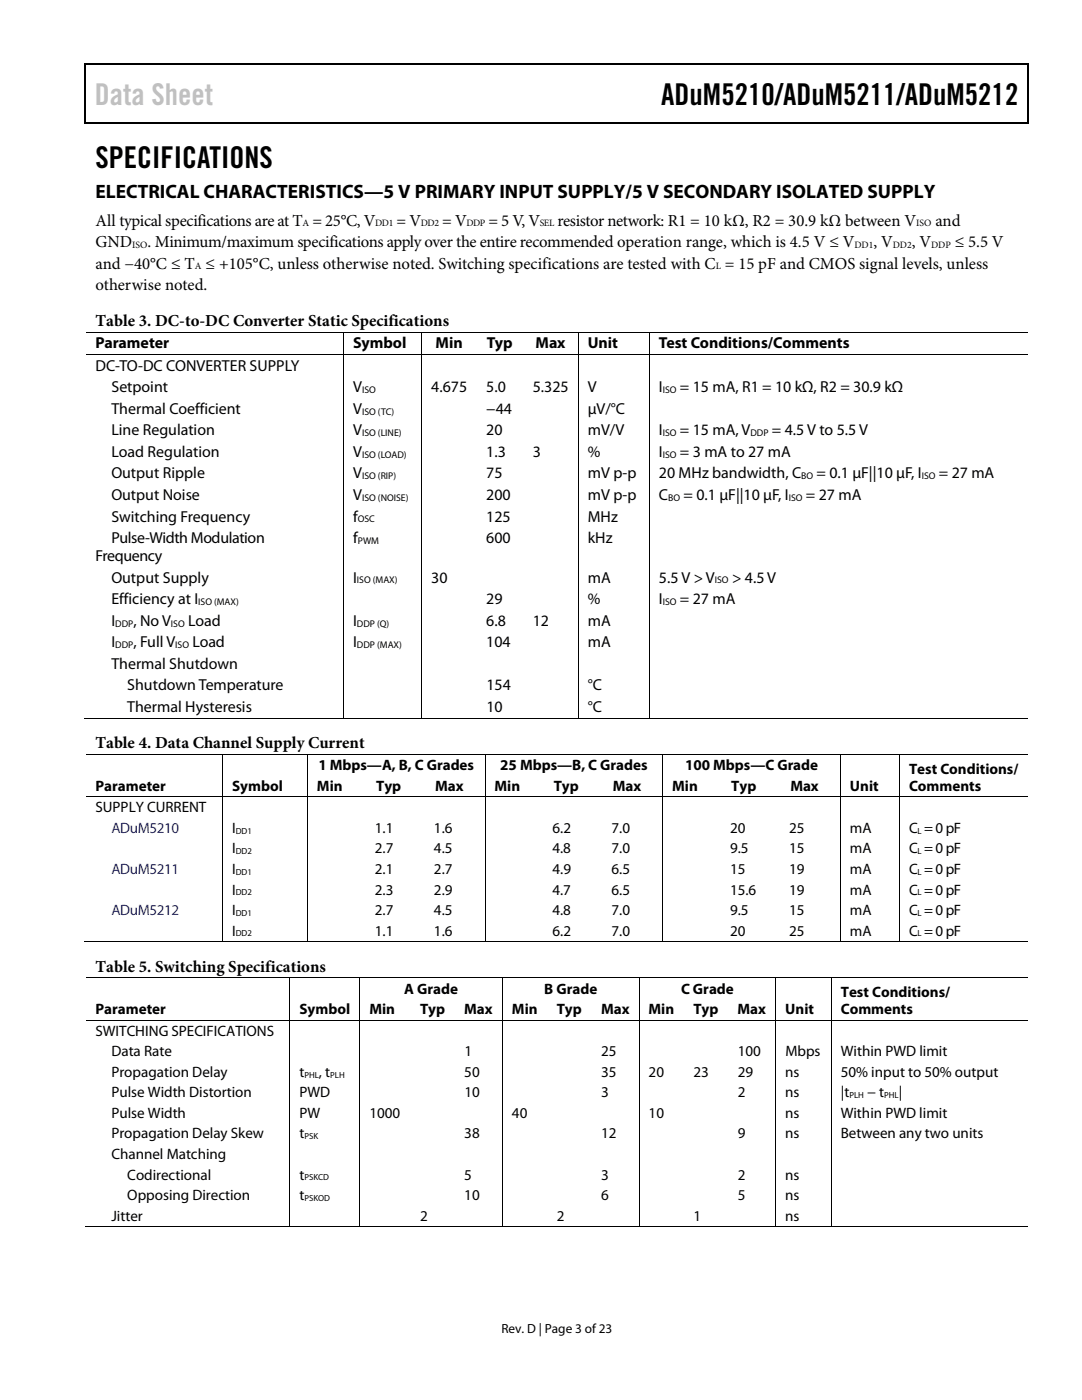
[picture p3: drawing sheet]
<svg xmlns="http://www.w3.org/2000/svg" width="216mm" height="279mm" viewBox="0 0 216 279" stroke-linecap="round" stroke-linejoin="round" font-family="sans-serif">
<defs><g id="words">
<text font-size="6" fill="#c0c0c0" x="18.9" y="21">Data Sheet</text>
<g font-size="6">
<text x="132" y="21">ADuM5210/ADuM5211/ADuM5212</text>
<text x="19" y="33.6">SPECIFICATIONS</text>
</g>
<text font-size="3.9" x="19" y="39.6">ELECTRICAL CHARACTERISTICS—5 V PRIMARY INPUT SUPPLY/5 V SECONDARY ISOLATED SUPPLY</text>
<g font-size="3.3">
<text x="19" y="45">All typical specifications are at T = 25°C, V</text>
<text x="79.1" y="45">= V</text>
<text x="88.2" y="45">= V</text>
<text x="97.5" y="45">= 5 V, V</text>
<text x="111.2" y="45">resistor network: R1 = 10 kΩ, R2 = 30.9 kΩ between V</text>
<text x="186.6" y="45">and</text>
<text x="19" y="53.6">and −40°C ≤ T ≤ +105°C, unless otherwise noted. Switching specifications are tested with C = 15 pF and CMOS signal levels, unless</text>
<text x="19.1" y="49.3">GND</text>
<text x="29.4" y="49.3">. Minimum/maximum specifications apply over the entire recommended operation range, which is 4.5 V ≤ V</text>
<text x="174.3" y="49.3">, V</text>
<text x="181.9" y="49.3">, V</text>
<text x="190.5" y="49.3">≤ 5.5 V</text>
<text x="19" y="57.8">otherwise noted.</text>
<text x="19" y="65">Table 3. DC-to-DC Converter Static Specifications</text>
<text x="19" y="149.3">Table 4. Data Channel Supply Current</text>
<text x="19" y="193.9">Table 5. Switching Specifications</text>
</g>
<g font-size="3.2">
<text x="19" y="69.5">Parameter</text>
<text x="70.5" y="69.5">Symbol</text>
<text x="86.9" y="69.5">Min</text>
<text x="97.2" y="69.5">Typ</text>
<text x="106.9" y="69.5">Max</text>
<text x="117.3" y="69.5">Unit</text>
<text x="131.5" y="69.5">Test Conditions/Comments</text>
<text x="19" y="74">DC-TO-DC CONVERTER SUPPLY</text>
<text x="22.2" y="78.3">Setpoint</text>
<text x="22.2" y="82.6">Thermal Coefficient</text>
<text x="70.5" y="78.3">V</text>
<text x="70.5" y="82.6">V</text>
<text x="86" y="78.3">4.675</text>
<text x="97" y="82.6">−44</text>
<text x="97" y="78.3">5.0</text>
<text x="106.3" y="78.3">5.325</text>
<text x="117.3" y="82.6">μV/°C</text>
<text x="117.3" y="78.3">V</text>
<text x="131.5" y="78.3">I</text>
<text x="135.7" y="78.3">= 15 mA, R1 = 10 kΩ, R2 = 30.9 kΩ</text>
<text x="22.2" y="86.9">Line Regulation</text>
<text x="70.5" y="86.9">V</text>
<text x="97" y="86.9">20</text>
<text x="117.3" y="86.9">mV/V</text>
<text x="131.5" y="86.9">I</text>
<text x="135.7" y="86.9">= 15 mA, V</text>
<text x="154" y="86.9">= 4.5 V to 5.5 V</text>
<text x="22.2" y="91.2">Load Regulation</text>
<text x="22.2" y="95.5">Output Ripple</text>
<text x="70.5" y="91.2">V</text>
<text x="70.5" y="95.5">V</text>
<text x="97" y="91.2">1.3</text>
<text x="97" y="95.5">75</text>
<text x="106.3" y="91.2">3</text>
<text x="117.3" y="95.5">mV p-p</text>
<text x="117.3" y="91.2">%</text>
<text x="131.5" y="95.5">20 MHz bandwidth, C</text>
<text x="131.5" y="91.2">I</text>
<text x="135.7" y="91.2">= 3 mA to 27 mA</text>
<text x="162.9" y="95.5">= 0.1 μF||10 μF, I</text>
<text x="187.3" y="95.5">= 27 mA</text>
<text x="22.2" y="99.8">Output Noise</text>
<text x="70.5" y="99.8">V</text>
<text x="97" y="99.8">200</text>
<text x="117.3" y="99.8">mV p-p</text>
<text x="131.5" y="99.8">C</text>
<text x="136.4" y="99.8">= 0.1 μF||10 μF, I</text>
<text x="160.8" y="99.8">= 27 mA</text>
<text x="22.2" y="104.1">Switching Frequency</text>
<text x="70.5" y="104.1">f</text>
<text x="97" y="104.1">125</text>
<text x="117.3" y="104.1">MHz</text>
<text x="19" y="112">Frequency</text>
<text x="22.2" y="108.4">Pulse-Width Modulation</text>
<text x="70.5" y="108.4">f</text>
<text x="97" y="108.4">600</text>
<text x="117.3" y="108.4">kHz</text>
<text x="22.2" y="116.3">Output Supply</text>
<text x="70.5" y="116.3">I</text>
<text x="86" y="116.3">30</text>
<text x="117.3" y="116.3">mA</text>
<text x="131.5" y="116.3">5.5 V &gt; V</text>
<text x="146.1" y="116.3">&gt; 4.5 V</text>
<text x="22.2" y="120.6">Efficiency at I</text>
<text x="22.2" y="124.9">I</text>
<text x="26.6" y="124.9">, No V</text>
<text x="37.5" y="124.9">Load</text>
<text x="70.5" y="124.9">I</text>
<text x="97" y="120.6">29</text>
<text x="97" y="124.9">6.8</text>
<text x="106.3" y="124.9">12</text>
<text x="117.3" y="124.9">mA</text>
<text x="117.3" y="120.6">%</text>
<text x="131.5" y="120.6">I</text>
<text x="135.7" y="120.6">= 27 mA</text>
<text x="22.2" y="129.2">I</text>
<text x="26.6" y="129.2">, Full V</text>
<text x="38.4" y="129.2">Load</text>
<text x="70.5" y="129.2">I</text>
<text x="97" y="129.2">104</text>
<text x="117.3" y="129.2">mA</text>
<text x="22.2" y="133.4">Thermal Shutdown</text>
<text x="25.4" y="137.7">Shutdown Temperature</text>
<text x="97" y="137.7">154</text>
<text x="117.3" y="137.7">°C</text>
<text x="25.4" y="142">Thermal Hysteresis</text>
<text x="97.1" y="142">10</text>
<text x="117.3" y="142">°C</text>
</g>
<g font-size="3">
<text x="63.5" y="153.7">1 Mbps—A, B, C Grades</text>
<text x="99.8" y="153.7">25 Mbps—B, C Grades</text>
<text x="136.7" y="153.7">100 Mbps—C Grade</text>
<text x="181.4" y="154.4">Test Conditions/</text>
<text x="19" y="157.8">Parameter</text>
<text x="46.3" y="157.8">Symbol</text>
<text x="63.2" y="157.8">Min</text>
<text x="75.1" y="157.8">Typ</text>
<text x="86.9" y="157.8">Max</text>
<text x="98.7" y="157.8">Min</text>
<text x="110.5" y="157.8">Typ</text>
<text x="122.3" y="157.8">Max</text>
<text x="134.1" y="157.8">Min</text>
<text x="145.9" y="157.8">Typ</text>
<text x="157.7" y="157.8">Max</text>
<text x="169.6" y="157.8">Unit</text>
<text x="181.4" y="157.9">Comments</text>
<text x="19" y="162.1">SUPPLY CURRENT</text>
<text x="46.3" y="166.2">I</text>
<text x="74.8" y="166.2">1.1</text>
<text x="86.6" y="166.2">1.6</text>
<text x="110.2" y="166.2">6.2</text>
<text x="122" y="166.2">7.0</text>
<text x="145.7" y="166.2">20</text>
<text x="157.5" y="166.2">25</text>
<text x="169.6" y="166.2">mA</text>
<text x="181.4" y="166.2">C = 0 pF</text>
<text x="46.3" y="170.3">I</text>
<text x="74.8" y="170.3">2.7</text>
<text x="86.6" y="170.3">4.5</text>
<text x="110.2" y="170.3">4.8</text>
<text x="122" y="170.3">7.0</text>
<text x="145.7" y="170.3">9.5</text>
<text x="157.5" y="170.3">15</text>
<text x="169.6" y="170.3">mA</text>
<text x="181.4" y="170.3">C = 0 pF</text>
<text x="46.3" y="178.5">I</text>
<text x="46.3" y="174.4">I</text>
<text x="74.8" y="174.4">2.1</text>
<text x="74.8" y="178.5">2.3</text>
<text x="86.6" y="178.5">2.9</text>
<text x="86.6" y="174.4">2.7</text>
<text x="110.2" y="178.5">4.7</text>
<text x="110.2" y="174.4">4.9</text>
<text x="122" y="178.5">6.5</text>
<text x="122" y="174.4">6.5</text>
<text x="145.7" y="178.5">15.6</text>
<text x="145.7" y="174.4">15</text>
<text x="157.5" y="174.4">19</text>
<text x="157.5" y="178.5">19</text>
<text x="169.6" y="174.4">mA</text>
<text x="169.6" y="178.5">mA</text>
<text x="181.4" y="174.4">C = 0 pF</text>
<text x="181.4" y="178.5">C = 0 pF</text>
<text x="46.3" y="182.6">I</text>
<text x="74.8" y="182.6">2.7</text>
<text x="86.6" y="182.6">4.5</text>
<text x="110.2" y="182.6">4.8</text>
<text x="122" y="182.6">7.0</text>
<text x="145.7" y="182.6">9.5</text>
<text x="157.5" y="182.6">15</text>
<text x="169.6" y="182.6">mA</text>
<text x="181.4" y="182.6">C = 0 pF</text>
<text x="46.3" y="186.7">I</text>
<text x="74.8" y="186.7">1.1</text>
<text x="86.6" y="186.7">1.6</text>
<text x="110.2" y="186.7">6.2</text>
<text x="122" y="186.7">7.0</text>
<text x="145.7" y="186.7">20</text>
<text x="157.5" y="186.7">25</text>
<text x="169.6" y="186.7">mA</text>
<text x="181.4" y="186.7">C = 0 pF</text>
<text x="19" y="202.5">Parameter</text>
<text x="59.8" y="202.5">Symbol</text>
<text x="73.7" y="202.5">Min</text>
<text x="80.7" y="198.3">A Grade</text>
<text x="83.8" y="202.5">Typ</text>
<text x="92.6" y="202.5">Max</text>
<text x="102.2" y="202.5">Min</text>
<text x="108.6" y="198.3">B Grade</text>
<text x="111.1" y="202.5">Typ</text>
<text x="119.9" y="202.5">Max</text>
<text x="129.4" y="202.5">Min</text>
<text x="135.9" y="198.3">C Grade</text>
<text x="138.4" y="202.5">Typ</text>
<text x="147.2" y="202.5">Max</text>
<text x="156.7" y="202.5">Unit</text>
<text x="167.8" y="199">Test Conditions/</text>
<text x="167.8" y="202.5">Comments</text>
<text x="19" y="206.7">SWITCHING SPECIFICATIONS</text>
<text x="22.2" y="210.8">Data Rate</text>
<text x="22.2" y="214.9">Propagation Delay</text>
<text x="59.8" y="214.9">t</text>
<text x="63.6" y="214.9">, t</text>
<text x="92.6" y="214.9">50</text>
<text x="92.7" y="210.8">1</text>
<text x="119.9" y="214.9">35</text>
<text x="120" y="210.8">25</text>
<text x="129.4" y="214.9">20</text>
<text x="138.4" y="214.9">23</text>
<text x="147.2" y="214.9">29</text>
<text x="147.2" y="210.8">100</text>
<text x="156.7" y="214.9">ns</text>
<text x="156.7" y="210.8">Mbps</text>
<text x="167.8" y="214.9">50% input to 50% output</text>
<text x="167.8" y="210.8">Within PWD limit</text>
<text x="22.2" y="219">Pulse Width Distortion</text>
<text x="59.8" y="219">PWD</text>
<text x="92.7" y="219">10</text>
<text x="120" y="219">3</text>
<text x="147.2" y="219">2</text>
<text x="156.7" y="219">ns</text>
<text x="167.8" y="219">|t</text>
<text x="173" y="219">− t</text>
<text x="179.3" y="219">|</text>
<text x="22.2" y="223.1">Pulse Width</text>
<text x="22.2" y="227.2">Propagation Delay Skew</text>
<text x="59.8" y="223.1">PW</text>
<text x="59.8" y="227.2">t</text>
<text x="73.7" y="223.1">1000</text>
<text x="92.6" y="227.2">38</text>
<text x="102.2" y="223.1">40</text>
<text x="119.9" y="227.2">12</text>
<text x="129.4" y="223.1">10</text>
<text x="147.2" y="227.2">9</text>
<text x="156.7" y="223.1">ns</text>
<text x="156.7" y="227.2">ns</text>
<text x="167.8" y="223.1">Within PWD limit</text>
<text x="167.8" y="227.2">Between any two units</text>
<text x="22.2" y="231.3">Channel Matching</text>
<text x="25.4" y="235.4">Codirectional</text>
<text x="25.4" y="239.5">Opposing Direction</text>
<text x="59.7" y="235.4">t</text>
<text x="59.7" y="239.5">t</text>
<text x="92.6" y="239.5">10</text>
<text x="92.6" y="235.4">5</text>
<text x="120" y="239.5">6</text>
<text x="120" y="235.4">3</text>
<text x="147.2" y="239.5">5</text>
<text x="147.2" y="235.4">2</text>
<text x="156.7" y="239.5">ns</text>
<text x="156.7" y="235.4">ns</text>
<text x="22.2" y="243.6">Jitter</text>
<text x="83.8" y="243.6">2</text>
<text x="111.1" y="243.6">2</text>
<text x="138.4" y="243.6">1</text>
<text x="156.7" y="243.6">ns</text>
</g>
<g font-size="3" fill="#00f">
<text x="22.2" y="166.2">ADuM5210</text>
<text x="22.2" y="174.4">ADuM5211</text>
<text x="22.2" y="182.6">ADuM5212</text>
</g>
<text font-size="2.6" x="100.1" y="266">Rev. D | Page 3 of 23</text>
<g font-size="1.9">
<text x="60.4" y="45.2">A</text>
<text x="74.9" y="45.2">DD1</text>
<text x="84" y="45.2">DD2</text>
<text x="93.1" y="45.2">DDP</text>
<text x="107.7" y="45.2">SEL</text>
<text x="182.8" y="45.2">ISO</text>
<text x="26.4" y="49.5">ISO</text>
<text x="38.9" y="53.8">A</text>
<text x="142.8" y="53.8">L</text>
<text x="170.5" y="49.5">DD1</text>
<text x="178.2" y="49.5">DD2</text>
<text x="185.8" y="49.5">DDP</text>
<text x="72.2" y="78.5">ISO</text>
<text x="72.2" y="82.8">ISO (TC)</text>
<text x="132.2" y="78.5">ISO</text>
<text x="72.2" y="87.1">ISO (LINE)</text>
<text x="132.2" y="87.1">ISO</text>
<text x="149.8" y="87.1">DDP</text>
<text x="72.2" y="91.4">ISO (LOAD)</text>
<text x="72.2" y="95.7">ISO (RIP)</text>
<text x="132.2" y="91.4">ISO</text>
<text x="159.9" y="95.7">BO</text>
<text x="183.9" y="95.7">ISO</text>
<text x="72.2" y="99.9">ISO (NOISE)</text>
<text x="133.3" y="99.9">BO</text>
<text x="157.4" y="99.9">ISO</text>
<text x="71.4" y="104.2">OSC</text>
<text x="71.4" y="108.5">PWM</text>
<text x="71.2" y="116.4">ISO (MAX)</text>
<text x="142.6" y="116.4">ISO</text>
<text x="23" y="125">DDP</text>
<text x="34.1" y="125">ISO</text>
<text x="39.6" y="120.7">ISO (MAX)</text>
<text x="71.2" y="125">DDP (Q)</text>
<text x="132.2" y="120.7">ISO</text>
<text x="23" y="129.3">DDP</text>
<text x="35" y="129.3">ISO</text>
<text x="71.2" y="129.3">DDP (MAX)</text>
</g>
<g font-size="1.8">
<text x="47" y="166.4">DD1</text>
<text x="183" y="166.4">L</text>
<text x="47" y="170.5">DD2</text>
<text x="183" y="170.5">L</text>
<text x="47" y="174.6">DD1</text>
<text x="47" y="178.7">DD2</text>
<text x="183" y="174.6">L</text>
<text x="183" y="178.7">L</text>
<text x="47" y="182.8">DD1</text>
<text x="183" y="182.8">L</text>
<text x="47" y="186.9">DD2</text>
<text x="183" y="186.9">L</text>
<text x="60.7" y="215.1">PHL</text>
<text x="65.9" y="215.1">PLH</text>
<text x="169.5" y="219.2">PLH</text>
<text x="176.4" y="219.2">PHL</text>
<text x="60.7" y="227.4">PSK</text>
<text x="60.7" y="235.6">PSKCD</text>
<text x="60.7" y="239.7">PSKOD</text>
</g>
</g></defs>
<path d="M16.9 12.7h.2v1h-.2zM205.1 12.7h.2v1h-.2zM205.1 12.7h.2v.3h-.2zM82.3 24.4h.2v.3h-.2zM205.1 24.4h.2v.3h-.2z" fill="#000"/>
<path d="M16.9 12.8h188.2M17 13.7v11M205.2 13.7v11M205.1 24.5h-188.2" fill="none" stroke="#000" stroke-width=".25"/>
<g fill="none" stroke="#000" stroke-width=".2">
<path d="M17.1 66.3h188M17.1 70.8h188M68.6 66.4v4.3M68.6 70.9v72.5M84.1 66.4v4.3M84.1 70.9v72.5M115.4 66.4v4.3M115.4 70.9v72.5M129.6 66.4v4.3M129.6 70.9v72.5M16.9 143.3h51.6M17.1 150.6h188"/>
<path d="M17.1 159h188M44.4 150.7v8.3M44.4 159.1v28.9M61.3 150.7v8.3M61.3 159.1v28.9M68.6 143.3h15.5M84.2 143.3h31.1M96.8 150.7v8.3M96.8 159.1v28.9M115.5 143.3h14M129.7 143.3h75.4M132.2 150.7v8.3"/>
<path d="M132.2 159.1v28.9M167.7 150.7v8.3M167.7 159.1v28.9M179.5 150.7v8.3M179.5 159.1v28.9M16.9 187.9h27.4M17.1 195.2h188M44.5 187.9h16.8M57.8 195.3v8.3M61.4 187.9h35.3M71.8 195.3v8.3M96.9 187.9h35.3"/>
<path d="M100.3 195.3v8.3M127.5 195.3v8.3M132.3 187.9h35.3M154.8 195.3v8.3M165.9 195.3v8.3M167.8 187.9h11.6M179.6 187.9h25.5M17.1 203.6h188M57.8 203.7v41.2M71.8 203.7v41.2M100.3 203.7v41.2M127.5 203.7v41.2"/>
<path d="M154.8 203.7v41.2M165.9 203.7v41.2M16.9 244.8h40.9M57.9 244.8h13.8M71.9 244.8h28.3M100.4 244.8h27M127.6 244.8h27.1M154.9 244.8h10.9M165.9 244.8h39.2"/>
</g>
<use href="#words"/>
</svg>
